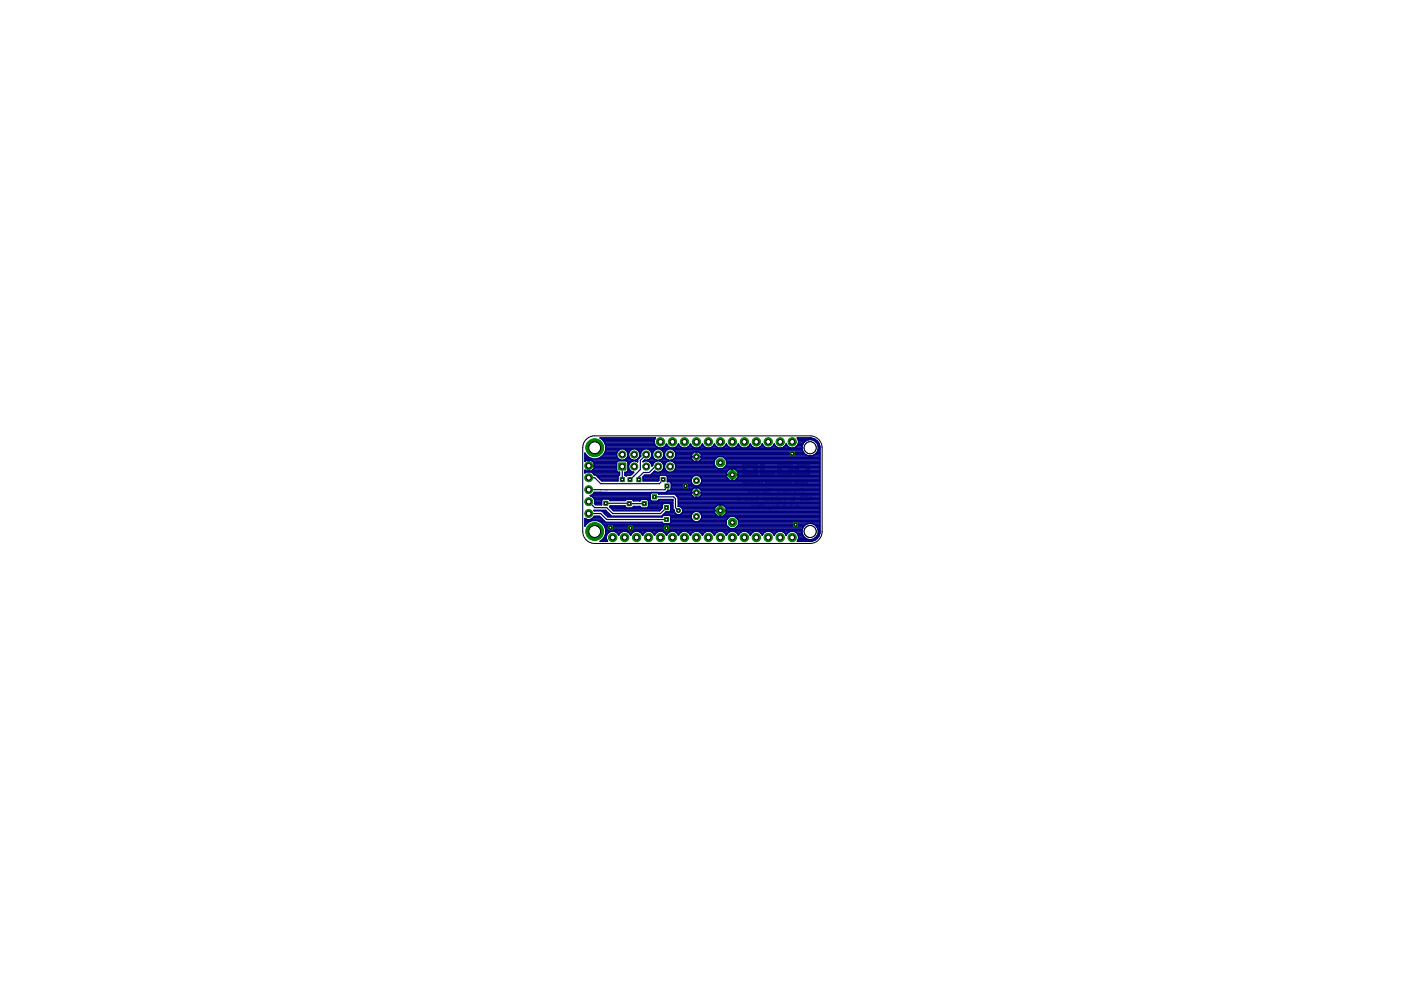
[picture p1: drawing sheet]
<svg xmlns="http://www.w3.org/2000/svg" width="297mm" height="210mm" viewBox="0 0 297 210" stroke-linecap="round" stroke-linejoin="round" font-family="sans-serif">
<g fill="none" stroke="#808080" stroke-width=".21">
<path d="M157.6 99.9h.6M157.6 99.8h.6M157.6 99.7h.6M157.6 99.6h.6M157.6 99.5h.6M157.6 99.4h.6M157.6 99.3h.6M157.6 99.2h.6M157.6 99.1h.6M157.6 99h.6M157.6 98.9h.6M157.6 98.8h.6"/>
<path d="M157.6 98.8h.7M157.6 98.6h2.9M157.6 98.5h2.9M157.6 98.4h2.9M157.6 98.3h2.9M157.6 98.2h2.9M157.7 98.1h2.7M157.8 98.1h2.5M158.3 98.7l-.7 .1M159.8 98.7h.7M159.9 98.8h.6M159.9 99.9h.6"/>
<path d="M159.9 99.8h.6M159.9 99.7h.6M159.9 99.6h.6M159.9 99.5h.6M159.9 99.4h.6M159.9 99.3h.6M159.9 99.2h.6M159.9 99.1h.6M159.9 99h.6M159.9 98.9h.6M160.5 98.7h-2.9M161.3 99.9h.6"/>
<path d="M161.3 99.8h.6M161.3 99.7h.6M161.3 99.6h.6M161.3 99.5h.6M161.3 99.4h.6M161.3 99.3h.6M161.3 99.2h.6M161.3 99.1h.6M161.3 99h.6M161.3 98.9h.6M161.3 98.8h.6M161.3 98.7h.6"/>
<path d="M161.3 98.6h.6M161.3 98.5h.6M161.3 98.4h.6M161.3 98.3h.6M161.3 98.2h.6M161.3 98.1h.6M161.3 98h.6M163.5 99.9h.7M163.5 99.8h.7M163.5 99.8h.1M163.6 99.8h.1M163.7 99.8h.1"/>
<path d="M163.8 99.8h.1M163.9 99.8h.1M164 99.8h.1M164.1 99.8h.1M164.9 99.9h.7M164.9 99.8h.7M164.9 99.7h.7M164.9 99.6h.7M164.9 99.5h.7M164.9 99.4h.7M164.9 99.3h.7M164.9 99.2h.7"/>
<path d="M164.9 99.1h.7M164.9 99h.7M164.9 98.9h.7M164.9 98.8h.7M164.9 98.6h3M164.9 98.5h3M164.9 98.4h3M164.9 98.3h3M164.9 98.2h2.9M165 98.1l2.8 .1M165 98.1h2.7M165.1 98.1h2.6"/>
<path d="M165.2 98v.1M165.6 98.8h-.7M165.6 98.7l-.7 .1M167.2 98.7h.7M167.2 99.9h.7M167.2 99.8h.7M167.2 99.7h.7M167.2 99.6h.7M167.2 99.5h.7M167.2 99.4h.7M167.2 99.3h.7M167.2 99.2h.7"/>
<path d="M167.2 99.1h.7M167.2 99h.7M167.2 98.9h.7M167.2 98.8h.7M167.6 98v.1M167.9 98.7h-3M168.6 99.9h.6M168.6 99.8h.6M168.6 99.7h.6M168.6 99.6h.6M168.6 99.5h.6M168.6 99.3h.7"/>
<path d="M168.6 99.1h.9M169 98.7h2.6M169.1 98.6h2.5M169.2 98.5h2.4M169.2 98.4h2.4M169.3 99.4h-.7M169.3 98.4h2.3M169.3 98.3h2.3M169.3 99.3l-.7 .1M169.4 98.3h2.1M169.4 99.2h-.8M169.4 98.2h2.1"/>
<path d="M169.5 99.1h-.9M169.5 98.1h2M169.5 98.1h1.9M169.6 99h-1M169.6 98.1h1.8M169.7 99h-1M169.7 98v.1M169.7 98.9h-1M169.8 98.8l-1 .1M169.8 98.8h-1M169.9 98.7l-1 .1M170.9 98.7h.7"/>
<path d="M170.9 98.8h.7M170.9 99.9h.7M170.9 99.8h.7M170.9 99.7h.7M170.9 99.6h.7M170.9 99.5h.7M170.9 99.4h.7M170.9 99.3h.7M170.9 99.2h.7M170.9 99.1h.7M170.9 99h.7M170.9 98.9h.7"/>
<path d="M171.3 98v.1M171.6 98.7h-2.7M156.4 105.2v1h.5l.1-.5-.1-.2h-.5M157.4 105.5l.4 .3M157.6 102.7h.8M157.6 102.6h.9M157.6 102.5h.9M157.6 102.4h.2M157.6 102.3h.2M157.6 102.2h.2M157.6 102.1h.2M157.6 102h.9"/>
<path d="M157.6 101.9h.8M157.6 100.7h2.9M157.6 100.6h2.9M157.6 100.5h2.9M157.6 100.4h2.9M157.6 100.3l.7 .1M157.6 100.3h.7M157.6 100.2h.6M157.6 100.1h.6M157.6 100h.6M157.6 100.8h2.9M157.6 100.9h2.9"/>
<path d="M157.7 100.9h2.8M157.7 101h2.7M157.8 102.5v.1M157.8 102l-.2 .1M157.8 105.5v.7M157.8 102v.1M157.8 101h2.5M157.9 101h.1M157.9 102v.1M157.9 102.5v.1M158 102v.1M158 102.5v.1"/>
<path d="M158.1 102v.1M158.1 102.5v.1M158.2 102v.1M158.2 102.5v.1M158.2 102l.3 .1M158.2 102.4h.3M158.2 102.3h.3M158.2 102.2h.3M158.2 102.1h.3M158.3 104l.4 .3M158.5 102h-.9M158.6 105.5l-.5 .2v.5h.5l.1-.2-.1-.2h-.5"/>
<path d="M158.6 102.6h.9M158.6 102.5h.9M158.6 102.4h.2M158.6 102.3h.2M158.6 102.2h.2M158.6 102.1h.2M158.6 102h.2M158.6 101.9h.2M158.7 102.7h.8M158.7 102.7h.7M158.7 104v.6M158.9 102.5v.1"/>
<path d="M159 102.5v.1M159.1 104.1l.4-.1 .2 .1v.4l-.5 .1zM159.1 105.7l.4-.2 .2 .2v.3l-.5 .2zM159.1 102.5v.1M159.2 102.5v.1M159.3 102.5v.1M159.3 102.4h.2zM159.3 102.4h.2M159.3 102.4h.1M159.3 107.6l.6-.2-.2 .4h-.2zM159.3 107.1l.6 .3M159.4 102.4h.1"/>
<path d="M159.7 102.6h.9M159.7 102.5h.9M159.7 102.4h.2M159.7 102.3h.2M159.7 102.2h.2M159.7 102.1h.2M159.7 102h.9M159.7 101.9h.9M159.7 102.7h.8M159.7 101.9h.8M159.8 100.4h.7M159.9 100.3h.6"/>
<path d="M159.9 100.2h.6M159.9 100.1h.6M159.9 100h.6M159.9 102l-.2 .1M159.9 102.5v.1M160 102v.1M160 102.5v.1M160 104l.6 .1-.6 .4 .2 .1h.4M160.1 102v.1M160.1 102.5v.1M160.1 107.8h.5M160.2 102v.1"/>
<path d="M160.2 102.5v.1M160.3 101h.1M160.3 102v.1M160.3 102.5v.1M160.3 102l.3 .1M160.4 102.4h.2M160.4 102.3h.2M160.4 102.2h.2M160.4 102.1h.2M160.5 100.8h-2.9M160.6 102h-.9M160.6 107.3l-.3-.2v.7"/>
<path d="M160.6 105.2v1h-.4l-.2-.5 .6-.2M160.8 102.7h.8M160.8 102.6h.8M160.8 102.5h.8M160.8 102.4h.2M160.8 102.3h.2M160.8 102.2h.2M160.8 107.2l.2-.1 .3 .1v.5M160.8 107.2v.5l.2 .1 .3-.1M160.8 107.2l.5 .5M160.9 104.6v-.5l.2-.1h.5v.6M160.9 102h.7"/>
<path d="M161 102.5v.1M161 101.9h.6M161 102.2h-.2M161.1 102.5v.1M161.1 102.1l-.3 .1M161.2 102.5v.1M161.2 102l-.4 .1M161.2 102v.1M161.2 101.9h.1M161.3 101.9h.1M161.3 102v.1M161.3 102.5v.1"/>
<path d="M161.3 100.7h2.9M161.3 100.6h2.9M161.3 100.5h2.9M161.3 100.4h2.9M161.3 100.3l.7 .1M161.3 100.3h.7M161.3 100.2h.6M161.3 100.1h.6M161.3 100h.6M161.3 100.8h2.8M161.3 100.9h2.8M161.4 101.9h.1"/>
<path d="M161.4 102v.1M161.4 100.9h2.7M161.4 102.1h.2M161.5 102.4h.1M161.5 102.3h.1M161.5 102.2h.1M161.5 102.1h.1M161.5 101h2.5M161.5 101.9h.1M161.6 101h2.3M161.6 102.6h-.8M161.6 102h-.7"/>
<path d="M161.9 105.5h.3M162 105.4v.6l-.1 .2M162.1 107.2l-.1-.1-.4 .1 .5 .6h-.5M162.2 102.7h.3M162.3 102.3h.9M162.3 102.2h.9M162.3 102.2h.6M162.3 102.1h.2M162.3 102h.9M162.3 101.9h.9M162.3 102.3h.6M162.3 107.4h.5"/>
<path d="M162.4 102.4h.1M162.5 104.3h-.6l.1-.3 .5 .1-.2 .5h-.3M162.5 105.5v.7h.5l.1-.2v-.5M162.6 102.7h-.3M162.7 102.6h-.4M162.7 102.6h-.3M162.8 102.5h-.4M162.8 102.4l-.3 .1M162.8 103.8l.2-.1h.3l.1 .3-.4 .1-.2 .4 .2 .1h.3l.1-.1M162.9 102.4h-.4M163 102.7h.2M163 102.6h.2"/>
<path d="M163 102.5h.2M163 102.4h.2M163 102.3h.2M163 102.2h.2M163 102.1h.2M163.1 107.3v.6l.2 .2M163.2 102h-.9M163.4 102.3h.8M163.4 102.2h.8M163.4 102.1h.2M163.4 102h.8M163.4 101.9h.8"/>
<path d="M163.4 102.7h.8M163.4 102.6h.8M163.4 100.4h.8M163.4 102.4h.1M163.4 102.5v.1M163.4 100.3h.8M163.5 100.2h.7M163.5 100.1h.7M163.5 100h.7M163.5 102.4h.1M163.5 102.5v.1M163.6 102.4h.1"/>
<path d="M163.6 102.5v.1M163.6 105.5l.5 .2-.2 .5h-.3l-.2-.2zM163.6 107.3v.4l-.5 .1M163.6 102v.1M163.7 102v.1M163.7 102.4h.1M163.7 102.5v.1M163.8 102v.1M163.8 102.4h.1M163.8 102.5v.1M163.9 102v.1M163.9 102.4h.1"/>
<path d="M163.9 102.5v.1M164 102v.1M164 102.5v.1M164 102.4h.2M164 102.1h.2M164.2 107.3l-.4 .1v.4h.4l.1-.1-.1-.1h-.4M164.2 102.5h-.8l.8 .1M164.2 102.7h-.8M164.2 102h-.8M164.4 105.5l.4 .3-.4 .4M164.4 102.7h.2M164.4 101.9h.2"/>
<path d="M164.4 102h.3M164.4 101.9h.3M164.5 102h.2M164.5 102.6h.2M164.5 102.1h.2M164.5 102.2h.8M164.5 102.1l.2 .1M164.6 102.3h.7M164.6 107.8v-.7l.2 .2 .3-.2v.7M164.7 104h.3M164.7 102.7h-.3M164.7 102.6h-.2"/>
<path d="M164.8 102.5h-.3M164.8 103.8v.7l-.1 .1M164.8 105.2v1M164.8 102.4l-.2 .1M164.8 102.4h-.2M164.9 100.7h3M164.9 100.6h3M164.9 100.5h3M164.9 100.4h3M164.9 100.3h.7M164.9 100.2h.7M164.9 100.1h.7"/>
<path d="M164.9 100h.7M164.9 100.8h2.9M165 100.9h2.8M165.1 102.4h.2M165.1 101h2.6M165.1 102.7h.2M165.1 102.6h.2M165.1 102.5h.2M165.1 102.1h.2M165.1 102h.2M165.1 101.9h.2M165.2 101h2.4"/>
<path d="M165.3 104.6v-.5l.2-.1h.4v.6M165.3 107.4h.5M165.5 102.6h.8M165.5 102.5h.8M165.5 102.4h.2M165.5 102.3h.8M165.5 102.2h.8M165.5 102.1l.2 .1M165.5 102l.8 .1M165.5 102h.8M165.5 101.9h.8M165.5 102.7h.8"/>
<path d="M165.6 105.5l-.5 .2v.5h.5l.2-.2-.2-.2h-.5M165.7 102.4h-.2M165.7 102l-.2 .1M165.7 102.5v.1M165.7 102v.1M165.7 102.4h.1M165.8 102v.1M165.8 102.4h.1M165.8 102.5v.1M165.9 102v.1M165.9 102.4h.1M165.9 102.5v.1"/>
<path d="M166 102v.1M166 102.4h.1M166 102.5v.1M166.1 102v.1M166.1 102.4h.1M166.1 102.5v.1M166.1 107.1h.5v.3l-.3-.1-.2 .1 .1 .4 .4-.1M166.1 102.4h.2M166.2 102.4h.1M166.2 102v.1M166.3 102v.1M166.3 102.3l-.8 .1"/>
<path d="M166.6 102.7h.1M166.6 102.7h.2M166.6 102.6h.2M166.6 102.5h.2M166.6 102.4h.2M166.6 102.3h.2M166.6 102.2h.2M166.6 102.2h.4M166.6 102.1h.4M166.6 102h.3M166.6 101.9h.3M166.7 102.7h.1"/>
<path d="M166.7 105.8h-.6l.1-.3 .5 .2v.3l-.5 .2M166.8 102.2l.2 .1M166.9 104.3h-.7l.2-.3 .5 .1-.2 .5h-.3M166.9 102.3h.2M166.9 102.4h.2M166.9 102.4h.3M167 102.5h.4M167 102.6h.4M167 102.1l-.4 .1M167 105.5l.5 .3M167 102.7h.3M167.1 102.7h.2"/>
<path d="M167.1 100.4h.8M167.2 100.3h.7M167.2 104l.4 .3M167.2 100.2h.7M167.2 100.1h.7M167.2 100h.7M167.3 102.3h.2M167.4 102.1h.4M167.4 102.4l-.2 .1M167.4 102h.4M167.5 102.4h-.3M167.5 102h.3"/>
<path d="M167.5 105.5v.7M167.5 102.3l-.2 .1M167.5 101.9h.3M167.5 102.3h-.2M167.6 102.7h.2M167.6 102.6h.2M167.6 102.5h.2M167.6 102.4h.2M167.6 102.3h.2M167.6 102.2h.2M167.6 102.7h.1M167.6 104v.6"/>
<path d="M167.7 102.7h.1M167.8 102.7h.1M167.8 102.2h-.5M167.8 102.1l-.4 .1M167.9 100.8h-3M168 104l.4 .3M168.1 107.2l-.2-.1-.3 .1 .5 .6h-.5M168.3 107.7l.1 .1zM168.4 104v.6M168.4 105.2v1h-.4l-.2-.5 .6-.2M168.5 102.7h.2M168.5 101.9h.2"/>
<path d="M168.5 102h.2M168.5 102h.3M168.6 102.1h.2M168.6 102.2h.7M168.6 100.8h2.9M168.6 100.6h3M168.6 100.5h3M168.6 100.4h3M168.6 100.3l.7 .1M168.6 100.3h.7M168.6 100.2h.6M168.6 100.1h.6"/>
<path d="M168.6 100h.6M168.6 102.3h.7M168.7 102.3h.6M168.7 100.9h2.7M168.7 107.2v.5l.1 .1 .4-.1M168.7 107.2l.4-.1 .1 .6M168.7 107.2l.5 .5M168.7 104v.6h.5l.2-.6M168.7 102.7h-.2M168.8 101h2.6M168.8 102.6h-.3M168.8 102.6h-.2"/>
<path d="M168.8 102.5h-.2M168.9 102.4l-.3 .1M168.9 101h2.4M168.9 102.4h-.2M169.1 102.4h.2M169.1 102.7h.2M169.1 102.6h.2M169.1 102.5h.2M169.1 102.1h.2M169.1 102h.2M169.1 101.9h.2M169.4 107.3l.3 .5 .2-.5"/>
<path d="M169.5 102.6h.9M169.5 102.5h.9M169.5 102.4h.2M169.5 102.3h.2M169.5 102.2h.3M169.6 102.7h.8M169.7 103.8l.1-.1h.3l.2 .1v.7l-.2 .1-.4-.1M169.7 105.4l.1-.2h.3l.2 .2v.6l-.2 .2-.4-.2M169.7 102h.7M169.8 101.9h.6M169.8 102.5v.1M169.8 102.2h-.3"/>
<path d="M169.9 102.5v.1M169.9 102.1l-.3 .1M169.9 102.1h-.3M170 102v.1M170 102.5v.1M170 101.9h.1M170.1 101.9h.1M170.1 102v.1M170.1 102.5v.1M170.2 101.9h.1M170.2 102l.2 .1M170.2 102.5v.1"/>
<path d="M170.2 102.4h.2M170.2 102.3h.2M170.2 102.2h.2M170.2 102.1h.2M170.3 101.9h.1M170.4 102h-.7M170.6 102h1M170.6 101.9h1M170.8 105.2h.4v1h-.4l-.2-.2v-.6zM170.8 100.4h.8M170.9 100.3h.7M170.9 100.2h.7"/>
<path d="M170.9 100.1h.7M170.9 100h.7M171 102.1h.2M171 102.7h.2M171 102.6h.2M171 102.5h.2M171 102.4h.2M171 102.3h.2M171 102.2h.2M171.5 100.9h-2.8M171.5 106.2v-.7l.4-.3 .2 .3v.7M171.5 105.7h.6"/>
<path d="M171.6 100.7h-3"/>
</g>
<g fill="none" stroke="#000080" stroke-width=".32">
<path d="M124 100h6.8M124 99.7v.6l.6-.3M124 99.7h.1M124 97.8h.1M124 96.7h.5M124 97.5h7.5M124 97.2h1.5M124 97h.8M124 96.4h.2M124 96.1h.1M124.7 97.5v1.2h1.4M124.7 97.5h.1"/>
<path d="M124.7 97.5l-.7 .3M124.7 99.7h.2M124.7 99.4h.2M124.7 99.1h.2M124.7 98.6h.2M124.7 98.3h.2M124.7 98.1h.2M124.7 97.8h.2M124.9 97.5v2.5l.7-.3M124.9 97.5l.7 .3M124.9 97.5h.1M125.1 100l.5 .2 .4 .5h.3l1.3 1.3h3.4v-1"/>
<path d="M125.6 97.8h5.3M125.6 97.8l.5 .9M125.6 99.7h5.1M125.9 98.1h4.8M125.9 99.4h4.8M126 98.3h4.7M126 99.1h4.7M126 98.6h4.7M126.1 98.8l-.5 .9M126.1 98.7h.1M126.1 98.8v.1M126.7 97.2h4.4"/>
<path d="M127.4 97h3.5M127.6 93.2h11.2M127.7 96.7h3M127.9 93.4h10.8M128 96.4h2.7M128.1 93.7h10.6M128.1 96.1h2.6M128.2 95.9h2.6M128.2 94h10.5M128.4 94.2h10.4M128.4 95.6h2.6M128.4 95.1h41.7"/>
<path d="M128.4 95.3h2.9M128.4 94.8h10.9M128.4 94.5h10.6M130.7 96.1a1.23 1.23 0 0 1 1.2-1 1.23 1.23 0 0 1 1.2 1M130.7 96.1a1.23 1.23 0 0 0 1.2 1.5 1.23 1.23 0 0 0 1.2-1.5M130.7 98.9l-6-.1v1.2l-.7-.3M132.4 97.5h1.6M132.6 95.3h1.2M132.8 97.2h.8M132.9 95.6h.6M132.9 97.8h1.1M133 97h.4"/>
<path d="M133 100h.8M133 95.9h.4M133.1 96.7h.2M133.1 98.9h.2M133.1 99.7h.4M133.1 99.4h.3M133.1 99.1h.2M133.1 98.6h.2M133.1 98.3h.3M133.1 98.1h.5M133.1 96.4h.2M133.1 96.1h.2"/>
<path d="M133.3 96.1a1.23 1.23 0 0 1 1.2-1 1.23 1.23 0 0 1 1.2 1M133.3 96.1a1.23 1.23 0 0 0 1.2 1.5 1.23 1.23 0 0 0 1.2-1.5M134.9 97.8h.3M134.9 97.5h.3M135.1 95.3h1.3M135.1 97.9h.1M135.1 97.9a1.22 1.22 0 0 0-1.8 .6 1.22 1.22 0 0 0 1.1 1.6l-.7 .7h-1.2v-.7h.4l.2-.2v-1.9l-.2-.3h-1.9l-.3 .3v1.9l.3 .2h.3v.7h-4.9M135.3 97.2h.1M135.4 95.6h.7M135.5 97h.1M135.6 95.9h.3M135.7 96.7h.1"/>
<path d="M135.7 96.4h.1M135.7 96.1h.1M135.8 96.1a1.23 1.23 0 0 1 1.2-1 1.23 1.23 0 0 1 1.2 1M135.8 96.1v.6l-.6 .7v.5M136.3 97.9a1.23 1.23 0 0 1 1.9 .9l.1-.1M136.3 97.9h.1M136.4 97.8h.2M137.4 97.8h1.7M137.4 97.5h1.7M137.6 95.3h1.3M137.9 98.1h.8M137.9 97.2h.8"/>
<path d="M137.9 95.6h.7M138.1 98.3h.4M138.1 97h.4M138.1 95.9h.4M138.2 96.7h.2M138.2 98.6h.2M138.2 96.1a1.2 1.2 0 0 1-1.5 1.4l-.4 .4M138.2 96.4h.1M138.2 96.1h.1M138.3 98.7a1.23 1.23 0 0 1 1.7-.9 1.23 1.23 0 0 1 .6 1.7 1.23 1.23 0 0 1-1.8 .4l-.9 .9M138.3 96.1a1.23 1.23 0 0 1 1.3-1 1.23 1.23 0 0 1 1.2 1M138.3 96.1a1.23 1.23 0 0 0 1.3 1.5 1.23 1.23 0 0 0 1.2-1.5"/>
<path d="M138.3 98.7h.1M138.7 100h.2M139.8 95a1.36 1.36 0 0 1-.8-2.1h-11.8a2.38 2.38 0 0 1 .6 3.7 2.38 2.38 0 0 1-3.8-.5v1.7M140 97.8h1.7M140 97.5h1.6M140.2 95.3h1.3M140.2 100h1.3M140.3 95l.5-.2 .5-.7 .5 .7 .5 .2M140.4 98.1h.8M140.4 97.2h.8M140.5 99.7h.7M140.5 95.6h.7"/>
<path d="M140.6 98.3h.4M140.6 97h.4M140.7 99.4h.3M140.7 95.9h.3M140.7 96.7h.2M140.7 98.6h.2M140.8 98.9h.1M140.8 99.1h.1M140.8 96.4h.1M140.8 96.1h.1M140.8 94.8h1M140.9 96.1a1.23 1.23 0 0 1 1.2-1 1.23 1.23 0 0 1 1.2 1"/>
<path d="M140.9 96.1a1.23 1.23 0 0 0 1.2 1.5 1.23 1.23 0 0 0 1.2-1.5M141.1 94.5h.4M141.3 94.2h.1M142.5 97.8h4.6M142.5 97.5h4.3M142.7 100h11.5M142.7 95.3h27.4M142.9 95l.4-.2 .5-.7 .6 .7 .5 .2M142.9 98.1h8.5M142.9 97.2h3.7M143 99.7h11.5M143 95.6h27.2"/>
<path d="M143.2 98.3h8.2M143.2 97h3.4M143.2 99.4h11.5M143.2 95.9h3.9M143.3 96.7h3.3M143.3 98.6h8.1M143.3 98.9h8.4M143.3 99.1h8.6M143.3 96.4h3.3M143.3 96.1h3.6M143.4 94.8h.9M143.7 94.5h.4"/>
<path d="M143.8 94.2h.1M145.4 95l.5-.2 .5-.7 .5 .7 .5 .2M145.9 94.8h1M146.2 94.5h.4M146.3 94.2h.1M146.6 96.4l.6-.6h.4v2.1h-.4l-.6-.6M146.6 97.3v-.4h2.1v.4M146.6 96.4v.4h2.1v-.4M147.6 96.7h.1M147.6 97.8h.1M147.6 97.5h.1M147.6 97.2h.1"/>
<path d="M147.6 97h.1M147.6 96.4h.1M147.6 96.1h.1M147.6 95.9h.1M147.9 95l.5-.2 .5-.7 .5 .7 .5 .2M148.2 95.9h22.1M148.2 97.8h3.2M148.4 94.8h1M148.5 96.1h22M148.5 97.5h3M148.7 96.4l-.6-.6h-.4v2.1h.4l.6-.6M148.7 96.7h25.1"/>
<path d="M148.7 97.2h3.1M148.7 97h3.4M148.7 96.4h22.1M148.7 94.5h.4M148.9 94.2h.1M150.5 95l.5-.2 .5-.7 .5 .7 .5 .2M151 94.8h1M151.3 94.5h.4M151.4 94.2h.1M153 95l.5-.2 .5-.7 .5 .7 .5 .2M153.4 97h20.4M153.5 99.1h20.3"/>
<path d="M153.5 94.8h1M153.7 97.2h20.1M153.8 98.9h20M153.8 94.5h.4M154 97.5h19.8M154 94.2h.1M154 98.6h19.8M154 98.3h19.8M154 98.1h19.8M154 97.8h19.8M155.2 100h.1M155.2 99.7h.1"/>
<path d="M155.2 99.4h.1M155.5 95l.5-.2 .5-.7 .6 .7 .4 .2M155.8 99.4h18M156.1 94.8h.9M156.1 99.7h17.7M156.3 100h17.5M156.3 94.5h.4M156.5 94.2h.1M158.1 95l.5-.2 .5-.7 .5 .7 .5 .2M158.6 94.8h1M158.9 94.5h.4M159 94.2h.1"/>
<path d="M160.6 95l.5-.2 .5-.7 .5 .7 .5 .2M161.1 94.8h1M161.4 94.5h.4M161.6 94.2h.1M163.2 95l.4-.2 .5-.7 .6 .7 .5 .2M163.7 94.8h.9M164 94.5h.4M164.1 94.2h.1M165.7 95l.5-.2 .5-.7 .5 .7 .5 .2M166.2 94.8h1M166.5 94.5h.4M166.6 94.2h.2"/>
<path d="M168.8 94.8h1.3M169 94.5h1.1M169.2 94.2h1M169.2 93.2h3.6M169.3 94h1M169.3 93.7h1.3M169.3 93.4h1.6M170.3 94a1.77 1.77 0 0 1 2.9 0M170.3 94a1.77 1.77 0 0 0 1.1 2.7M171.8 92.9a2.06 2.06 0 0 1 2 2v17.8a2.03 2.03 0 0 1-2 2.1h-2.7a1.36 1.36 0 0 0-.5-2 1.36 1.36 0 0 0-1.9 .7 1.34 1.34 0 0 0-1.3-.9 1.34 1.34 0 0 0-1.3 .9 1.32 1.32 0 0 0-1.2-.9 1.32 1.32 0 0 0-1.3 .9 1.34 1.34 0 0 0-1.2-.9 1.34 1.34 0 0 0-1.3 .9 1.34 1.34 0 0 0-1.3-.9 1.34 1.34 0 0 0-1.3 .9 1.34 1.34 0 0 0-1.2-.9 1.34 1.34 0 0 0-1.3 .9 1.34 1.34 0 0 0-1.3-.9 1.34 1.34 0 0 0-1.2 .9 1.34 1.34 0 0 0-1.3-.9 1.34 1.34 0 0 0-1.3 .9 1.34 1.34 0 0 0-1.2-.9 1.34 1.34 0 0 0-1.3 .9 1.34 1.34 0 0 0-1.3-.9 1.34 1.34 0 0 0-1.3 .9 1.34 1.34 0 0 0-1.2-.9 1.34 1.34 0 0 0-1.3 .9 1.34 1.34 0 0 0-1.3-.9 1.34 1.34 0 0 0-1.2 .9 1.32 1.32 0 0 0-1.3-.9 1.32 1.32 0 0 0-1.3 .9 1.34 1.34 0 0 0-1.2-.9 1.34 1.34 0 0 0-1.3 .9 1.34 1.34 0 0 0-1.3-.9 1.34 1.34 0 0 0-1.2 .9 1.36 1.36 0 0 0-1.9-.8 1.36 1.36 0 0 0-.5 2M172 92.9h-2.9a1.36 1.36 0 0 1-.9 2.1M172.6 93.4h.6"/>
<path d="M172.7 96.4h1.1M173 93.7h.4M173 96.1h.8M173.2 94a1.75 1.75 0 0 1-1.1 2.7M173.2 94h.4M173.2 95.9h.6M173.4 95.6h.4M173.4 94.2h.3M173.5 94.5h.3M173.5 95.3h.3M173.5 95.1h.3M173.5 94.8h.3"/>
<path d="M124 110.6h1M124 111.4h.1M124 111.1h.3M124 110.9h.6M124 110.3h4M124 110h.2M124 100.2h.1M125.3 105.1h12.6M125.4 110h2.3M125.6 104.9h12.3M125.6 100.2h5.7M125.7 105.4h12.2"/>
<path d="M125.8 109.8h1.6M125.9 104.6h12.1M125.9 100.5h5.4M125.9 105.7h12M126 109.5h1.1M126.1 106.8h1.5M126.1 106h1.6M126.1 106.5h1.5M126.1 106.2h1.5M127 101.3h4M127.2 110.6h1M127.2 101.6h3.8"/>
<path d="M127.4 114.7l-.2 .1 1.6-.1M127.4 114.7h1.3M127.5 101.9h3.5M127.6 110.9h12.9M127.7 108.4h.9M127.7 114.4h.9M127.9 111.1h26.1M128 114.1h.5M128 108.7h.9M128.1 111.4h26M128.2 113.9h.3M128.2 111.7h26.1"/>
<path d="M128.2 109h.9M128.3 113.6h.3M128.3 112h26.3M128.4 104.4h-2.4l-.4 .5-.5 .2a1.25 1.25 0 0 1 .9 1.7l.3 .2h1.3v-.9l.2-.3h1.3l.2 .3h3.2l.3-.2h1.3l.2 .3M128.4 104.4h.1M128.4 113.3h.3M128.4 112.2v1l-.3 .8-.7 .7M128.4 113.1h.5M128.4 112.8h.8M128.4 112.5h41.7M128.4 112.2h41.7M128.5 109.2h.9"/>
<path d="M128.8 109.5h11.6M128.9 104.4v.1M129.2 106h3.5M129.3 107.4l.8 .9h9.7l.6-.6v-.7l.3-.3h1.3l.2 .3v1.3l-.2 .2h-.8l-.9 1h-10.7l-1.2-1.3h-2.5l1.7 .1 1.3 1.3 11.5-.1M129.3 107.3h3.2M129.4 107.6h3.3M129.7 107.9h10.6M130 108.1h10M130.6 112.8h1.2M130.9 113.1h.5M131 101l-4.3 .1M131.1 113.3h.1"/>
<path d="M131.3 100.8l-.3 .2M132.5 100.5h1.5M132.5 100.2h1.8M132.6 100.8l.2 .1 .1-.1M133.1 112.8h1.2M133.4 113.1h.6M133.6 113.3h.2M134.2 107.6h1.6M134.2 106h1.7M134.3 106.2h.1M134.3 106.2h1.4M135.6 112.8h1.3"/>
<path d="M135.7 106.2l.3-.3h1.2l.3 .3v1.2l-.3 .3h-1.2l-.3-.3h-1.4l-.2 .3h-1.3l-.3-.4-3.2 .1M135.7 106.2h.1M136 113.1h.5M136.2 113.3h.1M136.4 101.1h.1M136.4 101.9h3.2M136.4 101.6h3.3M136.4 101.3h3.3M136.4 101h3.3M137.3 107.6h3.1M137.3 106h.6M137.5 107.3h2.9"/>
<path d="M137.5 107.1h2.9M137.5 106.8h3.1M137.5 106.5h5.1M137.5 106.2h.6M137.9 106l.2 .3h1.3l.3-.3M138.1 104.4l-.2 .3v1.3M138.2 112.8h1.2M138.2 100.5h15.8M138.5 100.2h15.5M138.5 113.1h.6M138.7 113.3h.2M139.4 104.4l.3 .4h3.4l.7 .7v1.9l8.1-.1"/>
<path d="M139.4 106.2h3.2M139.6 104.6h7M139.7 101v.8l-.1 .2h-3.2v-.9M139.7 106h2.9M139.9 100.8l-.2 .2M140.5 109.2h6.1M140.7 109.2l-.3 .3M140.7 112.8h1.2M140.8 109h2.5M141 113.1h.6M141.1 108.7h1.9M141.2 100.8l.3 .2"/>
<path d="M141.2 113.3h.2M141.4 104.3l-.5 .2-12.5-.1M141.4 104.3h5.2M141.5 101v1.1l5 .1M141.5 101.9h5M141.5 101.6h5.1M141.5 101.3h5.2M141.5 101h5.4M141.5 104.1h5.1M142 109.2l.2 .3M142 106.8h.6M142 102.1l.3 .3"/>
<path d="M142.1 108.4h.8M142.2 110.9h11.8M142.2 109.5v1.3l-.2 .3h-1.3l-.3-.4h-12l-1.3-1.2h-1.1a1.26 1.26 0 0 1-2 .4v1.6a2.37 2.37 0 0 1 2.5-1.2 2.37 2.37 0 0 1 1.9 1.9M142.2 107.3h.4M142.2 109.5h4.3M142.2 110.6h5.1M142.2 110.3h4.7M142.2 110h4.5M142.2 109.8h4.4M142.2 108.1h.7M142.2 107.9h.4M142.2 107.6h.4"/>
<path d="M142.2 107.1h.4M142.2 103.8h4.6M142.3 102.4v1.3l-.3 .2h-.4l-.2 .4M142.3 103.5h4.8M142.3 103.2h31.5M142.3 103h5M142.3 102.7h4.6M142.3 102.4h4.4M142.6 106h-2.9M142.6 106v1.9M143.2 104.9h3.4M143.2 112.8h1.3"/>
<path d="M143.5 105.1h3.4M143.6 113.1h.5M143.7 105.4h3.4M143.8 113.3h.1M143.8 107.1h8.4M143.8 106.8h30M143.8 106.5h30M143.8 106.2h30M143.8 106h30M143.8 105.7h30M144 107.4a.92 .92 0 0 1 .8 1 .92 .92 0 0 1-1.1 .8 .92 .92 0 0 1-.8-1l-.3-.3M144.4 109h2.3"/>
<path d="M144.5 107.6h7.1M144.7 108.7h2.2M144.7 107.9h6.8M144.8 108.4h6.7M144.8 108.1h6.7M145.8 112.8h1.2M146.1 113.1h.6M146.3 113.3h.2M146.5 102.1a1.14 1.14 0 0 1 1.2-1.3 1.14 1.14 0 0 1 1.1 1.3M146.5 109.7a1.15 1.15 0 0 0 1.2 1 1.15 1.15 0 0 0 1.1-1M146.5 102.1a1.14 1.14 0 0 0 1.2 1 1.14 1.14 0 0 0 1.1-1M146.6 104.9l.6 .6h.4v-2.1h-.4l-.6 .6v.4h2.1v-.4l-.6-.6h-.4v2.1h.4l.6-.6"/>
<path d="M146.6 104.9v-.4h2.1v.4M147.4 108.4a1.13 1.13 0 0 0-.9 1.3M147.6 105.4h.1M147.6 105.1h.1M147.6 104.9h.1M147.6 104.6h.1M147.6 104.3h.1M147.6 104.1h.1M147.6 103.8h.1M147.6 103.5h.1M147.9 108.4a1.14 1.14 0 0 1 .9 1.3M148 110.6h6"/>
<path d="M148 103h25.8M148.2 105.4h25.6M148.2 103.5h25.6M148.3 112.8h1.2M148.4 101h5.6M148.4 108.7h3.1M148.4 110.3h5.6M148.5 102.7h25.3M148.5 105.1h25.3M148.5 103.8h25.3M148.6 109h3.1M148.6 101.3h5.6"/>
<path d="M148.7 113.1h.5M148.7 110h5.5M148.7 102.4h25.1M148.7 104.9h25.1M148.7 104.6h25.1M148.7 104.3h25.1M148.7 104.1h25.1M148.7 109.2h3.3M148.7 101.6h5.8M148.8 109.8h5.7M148.8 102.2h25M148.8 109.5h25"/>
<path d="M148.8 101.9h25M148.8 113.3h.2M150.9 112.8h1.2M151.2 113.1h.5M151.4 113.3h.2M152.2 109.5l-.7-.7v-.5h2.5v.5l-.8 .7M152.7 109.2h.1M152.7 109.5v-2.5h-.5l-.7 .7v.5h2.5v-.5l-.8-.7h-.4v2.5M152.7 107.3h.1M152.7 108.4h.1M152.7 109h.1M152.7 108.7h.1"/>
<path d="M152.7 108.1h.1M152.7 107.9h.1M152.7 107.6h.1M152.7 107.1h.1M153.3 107.1h20.5M153.4 112.8h1.2M153.5 109.2h20.3M153.6 107.3h20.2M153.7 113.1h.6M153.8 109h20M153.8 107.6h20M153.9 113.3h.2"/>
<path d="M154 108.4h19.8M154 108.7h19.8M154 108.1h19.8M154 107.9h19.8M154 100.8h-17.3l-.3 .3M154.7 109.5l-.7 .8v1l.7 .8h1.1l.8-.8v-1l-.8-.8M154.7 101.9l-.7-.7v-.5h2.5v.5l-.7 .7M155.2 100.8h.1M155.2 101.9v-2.5h-.5l-.7 .7v.5h2.5v-.5l-.7-.7h-.5v2.5M155.2 101.6h.1M155.2 101.3h.1M155.2 101h.1"/>
<path d="M155.2 100.5h.1M155.2 100.2h.1M155.9 112.8h1.3M155.9 112h14.3M156.1 109.8h17.7M156.1 101.6h17.7M156.2 111.7h14.1M156.3 113.1h.5M156.4 110h17.4M156.4 101.3h17.4M156.5 113.3h.1M156.5 111.4h14.1"/>
<path d="M156.5 100.8h17.3M156.5 101h17.3M156.5 100.5h17.3M156.5 100.2h17.3M156.6 110.6h17.2M156.6 111.1h14.4M156.6 110.9h17.2M156.6 110.3h17.2M158.5 112.8h1.2M158.8 113.1h.6M159 113.3h.2M161 112.8h1.2"/>
<path d="M161.3 113.1h.6M161.5 113.3h.2M163.5 112.8h1.3M163.9 113.1h.5M164.1 113.3h.1M166.1 112.8h1.2M166.4 113.1h.6M166.6 113.3h.2M168.6 112.8h1.5M169 113.1h1.1M169.1 114.7h3.2M169.1 113.3h1.1"/>
<path d="M169.2 114.4h2.2M169.3 113.6h1M169.3 114.1h1.5M169.3 113.9h1.2M172.1 114.4h.8M172.5 111.1h1.3M172.8 114.1h.4M172.9 111.4h.9M173 113.9h.5M173.2 111.7h.6M173.3 113.6h.3M173.3 112h.5"/>
<path d="M173.4 113.3h.3M173.4 112.2h.4M173.5 113.1h.3M173.5 112.8h.3M173.5 112.5h.3"/>
<circle cx="142.1" cy="98.9" r="1.24"/>
<circle cx="152.7" cy="98.1" r="1.4"/>
<circle cx="171.8" cy="112.7" r="1.76"/>
</g>
<path d="M131.9 98.9v2.8M137 96.4l-1.2 1.2v1.9l-2.2 2.2M139.6 98.9h-.7l-1.2 1.3h-1.3l-1 1v.5M124.8 108.9h2.6l1.2 1.3h12.7M124.8 106.4l1.3 1.2h2.5l1.3 1.3h10.1l1.3-1.3M124.8 101.3h1.3l1.3 1.3h12.4l.8-.9M128.4 106.7l8.2 .1M138.8 105.3h4l.4 .4v1.9l.6 .6M141.4 103l-.4 .8h-16.2" fill="none" stroke="#000080" stroke-width=".25"/>
<circle cx="126.1" cy="94.9" r="1.91" fill="#008000" stroke="#008000" stroke-width=".21"/>
<circle cx="126.1" cy="94.9" r="1.25" fill="#fff" stroke="#000" stroke-width=".21"/>
<circle cx="126.1" cy="112.7" r="1.91" fill="#008000" stroke="#008000" stroke-width=".21"/>
<circle cx="126.1" cy="112.7" r="1.25" fill="#fff" stroke="#000" stroke-width=".21"/>
<circle cx="140" cy="93.7" r=".89" fill="#008000" stroke="#008000" stroke-width=".21"/>
<circle cx="140" cy="93.7" r=".51" fill="#fff" stroke="#000" stroke-width=".21"/>
<circle cx="142.6" cy="93.7" r=".89" fill="#008000" stroke="#008000" stroke-width=".21"/>
<circle cx="142.6" cy="93.7" r=".51" fill="#fff" stroke="#000" stroke-width=".21"/>
<circle cx="145.1" cy="93.7" r=".89" fill="#008000" stroke="#008000" stroke-width=".21"/>
<circle cx="145.1" cy="93.7" r=".51" fill="#fff" stroke="#000" stroke-width=".21"/>
<circle cx="147.7" cy="93.7" r=".89" fill="#008000" stroke="#008000" stroke-width=".21"/>
<circle cx="147.7" cy="93.7" r=".51" fill="#fff" stroke="#000" stroke-width=".21"/>
<circle cx="150.2" cy="93.7" r=".89" fill="#008000" stroke="#008000" stroke-width=".21"/>
<circle cx="150.2" cy="93.7" r=".51" fill="#fff" stroke="#000" stroke-width=".21"/>
<circle cx="152.7" cy="93.7" r=".89" fill="#008000" stroke="#008000" stroke-width=".21"/>
<circle cx="152.7" cy="93.7" r=".51" fill="#fff" stroke="#000" stroke-width=".21"/>
<circle cx="155.3" cy="93.7" r=".89" fill="#008000" stroke="#008000" stroke-width=".21"/>
<circle cx="155.3" cy="93.7" r=".51" fill="#fff" stroke="#000" stroke-width=".21"/>
<circle cx="157.8" cy="93.7" r=".89" fill="#008000" stroke="#008000" stroke-width=".21"/>
<circle cx="157.8" cy="93.7" r=".51" fill="#fff" stroke="#000" stroke-width=".21"/>
<circle cx="160.4" cy="93.7" r=".89" fill="#008000" stroke="#008000" stroke-width=".21"/>
<circle cx="160.4" cy="93.7" r=".51" fill="#fff" stroke="#000" stroke-width=".21"/>
<circle cx="162.9" cy="93.7" r=".89" fill="#008000" stroke="#008000" stroke-width=".21"/>
<circle cx="162.9" cy="93.7" r=".51" fill="#fff" stroke="#000" stroke-width=".21"/>
<circle cx="165.4" cy="93.7" r=".89" fill="#008000" stroke="#008000" stroke-width=".21"/>
<circle cx="165.4" cy="93.7" r=".51" fill="#fff" stroke="#000" stroke-width=".21"/>
<circle cx="168" cy="93.7" r=".89" fill="#008000" stroke="#008000" stroke-width=".21"/>
<circle cx="168" cy="93.7" r=".51" fill="#fff" stroke="#000" stroke-width=".21"/>
<circle cx="140" cy="114" r=".89" fill="#008000" stroke="#008000" stroke-width=".21"/>
<circle cx="140" cy="114" r=".51" fill="#fff" stroke="#000" stroke-width=".21"/>
<circle cx="142.6" cy="114" r=".89" fill="#008000" stroke="#008000" stroke-width=".21"/>
<circle cx="142.6" cy="114" r=".51" fill="#fff" stroke="#000" stroke-width=".21"/>
<circle cx="145.1" cy="114" r=".89" fill="#008000" stroke="#008000" stroke-width=".21"/>
<circle cx="145.1" cy="114" r=".51" fill="#fff" stroke="#000" stroke-width=".21"/>
<circle cx="147.7" cy="114" r=".89" fill="#008000" stroke="#008000" stroke-width=".21"/>
<circle cx="147.7" cy="114" r=".51" fill="#fff" stroke="#000" stroke-width=".21"/>
<circle cx="150.2" cy="114" r=".89" fill="#008000" stroke="#008000" stroke-width=".21"/>
<circle cx="150.2" cy="114" r=".51" fill="#fff" stroke="#000" stroke-width=".21"/>
<circle cx="152.7" cy="114" r=".89" fill="#008000" stroke="#008000" stroke-width=".21"/>
<circle cx="152.7" cy="114" r=".51" fill="#fff" stroke="#000" stroke-width=".21"/>
<circle cx="155.3" cy="114" r=".89" fill="#008000" stroke="#008000" stroke-width=".21"/>
<circle cx="155.3" cy="114" r=".51" fill="#fff" stroke="#000" stroke-width=".21"/>
<circle cx="157.8" cy="114" r=".89" fill="#008000" stroke="#008000" stroke-width=".21"/>
<circle cx="157.8" cy="114" r=".51" fill="#fff" stroke="#000" stroke-width=".21"/>
<circle cx="160.4" cy="114" r=".89" fill="#008000" stroke="#008000" stroke-width=".21"/>
<circle cx="160.4" cy="114" r=".51" fill="#fff" stroke="#000" stroke-width=".21"/>
<circle cx="162.9" cy="114" r=".89" fill="#008000" stroke="#008000" stroke-width=".21"/>
<circle cx="162.9" cy="114" r=".51" fill="#fff" stroke="#000" stroke-width=".21"/>
<circle cx="165.4" cy="114" r=".89" fill="#008000" stroke="#008000" stroke-width=".21"/>
<circle cx="165.4" cy="114" r=".51" fill="#fff" stroke="#000" stroke-width=".21"/>
<circle cx="168" cy="114" r=".89" fill="#008000" stroke="#008000" stroke-width=".21"/>
<circle cx="168" cy="114" r=".51" fill="#fff" stroke="#000" stroke-width=".21"/>
<circle cx="137.5" cy="114" r=".89" fill="#008000" stroke="#008000" stroke-width=".21"/>
<circle cx="137.5" cy="114" r=".51" fill="#fff" stroke="#000" stroke-width=".21"/>
<circle cx="135" cy="114" r=".89" fill="#008000" stroke="#008000" stroke-width=".21"/>
<circle cx="135" cy="114" r=".51" fill="#fff" stroke="#000" stroke-width=".21"/>
<circle cx="132.4" cy="114" r=".89" fill="#008000" stroke="#008000" stroke-width=".21"/>
<circle cx="132.4" cy="114" r=".51" fill="#fff" stroke="#000" stroke-width=".21"/>
<circle cx="129.9" cy="114" r=".89" fill="#008000" stroke="#008000" stroke-width=".21"/>
<circle cx="129.9" cy="114" r=".51" fill="#fff" stroke="#000" stroke-width=".21"/>
<circle cx="147.7" cy="104.5" r=".71" fill="#008000" stroke="#008000" stroke-width=".21"/>
<circle cx="147.7" cy="104.5" r=".4" fill="#fff" stroke="#000" stroke-width=".21"/>
<circle cx="147.7" cy="109.5" r=".66" fill="#008000" stroke="#008000" stroke-width=".21"/>
<circle cx="147.7" cy="109.5" r=".4" fill="#fff" stroke="#000" stroke-width=".21"/>
<circle cx="147.7" cy="96.8" r=".71" fill="#008000" stroke="#008000" stroke-width=".21"/>
<circle cx="147.7" cy="96.8" r=".4" fill="#fff" stroke="#000" stroke-width=".21"/>
<circle cx="147.7" cy="101.9" r=".66" fill="#008000" stroke="#008000" stroke-width=".21"/>
<circle cx="147.7" cy="101.9" r=".4" fill="#fff" stroke="#000" stroke-width=".21"/>
<circle cx="155.3" cy="100.6" r=".92" fill="#008000" stroke="#008000" stroke-width=".21"/>
<circle cx="155.3" cy="100.6" r=".4" fill="#fff" stroke="#000" stroke-width=".21"/>
<circle cx="155.3" cy="110.8" r=".92" fill="#008000" stroke="#008000" stroke-width=".21"/>
<circle cx="155.3" cy="110.8" r=".4" fill="#fff" stroke="#000" stroke-width=".21"/>
<circle cx="152.7" cy="108.3" r=".92" fill="#008000" stroke="#008000" stroke-width=".21"/>
<circle cx="152.7" cy="108.3" r=".4" fill="#fff" stroke="#000" stroke-width=".21"/>
<circle cx="152.7" cy="98.1" r=".92" fill="#008000" stroke="#008000" stroke-width=".21"/>
<circle cx="152.7" cy="98.1" r=".4" fill="#fff" stroke="#000" stroke-width=".21"/>
<path d="M131.2 98.1h1.5v1.6h-1.5z" fill="#008000" stroke="#008000" stroke-width=".21"/>
<circle cx="131.9" cy="98.9" r=".51" fill="#fff" stroke="#000" stroke-width=".21"/>
<circle cx="131.9" cy="96.4" r=".76" fill="#008000" stroke="#008000" stroke-width=".21"/>
<circle cx="131.9" cy="96.4" r=".51" fill="#fff" stroke="#000" stroke-width=".21"/>
<circle cx="134.5" cy="98.9" r=".76" fill="#008000" stroke="#008000" stroke-width=".21"/>
<circle cx="134.5" cy="98.9" r=".51" fill="#fff" stroke="#000" stroke-width=".21"/>
<circle cx="134.5" cy="96.4" r=".76" fill="#008000" stroke="#008000" stroke-width=".21"/>
<circle cx="134.5" cy="96.4" r=".51" fill="#fff" stroke="#000" stroke-width=".21"/>
<circle cx="137" cy="98.9" r=".76" fill="#008000" stroke="#008000" stroke-width=".21"/>
<circle cx="137" cy="98.9" r=".51" fill="#fff" stroke="#000" stroke-width=".21"/>
<circle cx="137" cy="96.4" r=".76" fill="#008000" stroke="#008000" stroke-width=".21"/>
<circle cx="137" cy="96.4" r=".51" fill="#fff" stroke="#000" stroke-width=".21"/>
<circle cx="139.6" cy="98.9" r=".76" fill="#008000" stroke="#008000" stroke-width=".21"/>
<circle cx="139.6" cy="98.9" r=".51" fill="#fff" stroke="#000" stroke-width=".21"/>
<circle cx="139.6" cy="96.4" r=".76" fill="#008000" stroke="#008000" stroke-width=".21"/>
<circle cx="139.6" cy="96.4" r=".51" fill="#fff" stroke="#000" stroke-width=".21"/>
<circle cx="142.1" cy="98.9" r=".76" fill="#008000" stroke="#008000" stroke-width=".21"/>
<circle cx="142.1" cy="98.9" r=".51" fill="#fff" stroke="#000" stroke-width=".21"/>
<circle cx="142.1" cy="96.4" r=".76" fill="#008000" stroke="#008000" stroke-width=".21"/>
<circle cx="142.1" cy="96.4" r=".51" fill="#fff" stroke="#000" stroke-width=".21"/>
<circle cx="124.8" cy="108.9" r=".85" fill="#008000" stroke="#008000" stroke-width=".21"/>
<circle cx="124.8" cy="108.9" r=".51" fill="#fff" stroke="#000" stroke-width=".21"/>
<circle cx="124.8" cy="106.4" r=".85" fill="#008000" stroke="#008000" stroke-width=".21"/>
<circle cx="124.8" cy="106.4" r=".51" fill="#fff" stroke="#000" stroke-width=".21"/>
<circle cx="124.8" cy="103.8" r=".85" fill="#008000" stroke="#008000" stroke-width=".21"/>
<circle cx="124.8" cy="103.8" r=".51" fill="#fff" stroke="#000" stroke-width=".21"/>
<circle cx="124.8" cy="101.3" r=".85" fill="#008000" stroke="#008000" stroke-width=".21"/>
<circle cx="124.8" cy="101.3" r=".51" fill="#fff" stroke="#000" stroke-width=".21"/>
<circle cx="124.8" cy="98.7" r=".85" fill="#008000" stroke="#008000" stroke-width=".21"/>
<circle cx="124.8" cy="98.7" r=".51" fill="#fff" stroke="#000" stroke-width=".21"/>
<path d="M129 111.4h.9v.9h-.9z" fill="#008000" stroke="#008000" stroke-width=".21"/>
<circle cx="129.4" cy="111.9" r=".3" fill="#fff" stroke="#000" stroke-width=".21"/>
<path d="M133.2 111.5h.9v.9h-.9z" fill="#008000" stroke="#008000" stroke-width=".21"/>
<circle cx="133.7" cy="111.9" r=".3" fill="#fff" stroke="#000" stroke-width=".21"/>
<path d="M140.9 111.5h.9v.9h-.9z" fill="#008000" stroke="#008000" stroke-width=".21"/>
<circle cx="141.3" cy="112" r=".3" fill="#fff" stroke="#000" stroke-width=".21"/>
<path d="M167.5 95.8h.9v.8h-.9z" fill="#008000" stroke="#008000" stroke-width=".21"/>
<circle cx="168" cy="96.2" r=".3" fill="#fff" stroke="#000" stroke-width=".21"/>
<path d="M168.2 110.8h.9v.9h-.9z" fill="#008000" stroke="#008000" stroke-width=".21"/>
<circle cx="168.7" cy="111.2" r=".3" fill="#fff" stroke="#000" stroke-width=".21"/>
<path d="M144.9 102.6h.9v.9h-.9z" fill="#008000" stroke="#008000" stroke-width=".21"/>
<circle cx="145.3" cy="103" r=".3" fill="#fff" stroke="#000" stroke-width=".21"/>
<path d="M138.3 104.9h.9v.9h-.9z" fill="#008000" stroke="#008000" stroke-width=".21"/>
<circle cx="138.8" cy="105.3" r=".3" fill="#fff" stroke="#000" stroke-width=".21"/>
<circle cx="143.8" cy="108.2" r=".44" fill="#008000" stroke="#008000" stroke-width=".21"/>
<circle cx="143.8" cy="108.2" r=".3" fill="#fff" stroke="#000" stroke-width=".21"/>
<path d="M128 106.3h.9v.8h-.9z" fill="#008000" stroke="#008000" stroke-width=".21"/>
<circle cx="128.4" cy="106.7" r=".3" fill="#fff" stroke="#000" stroke-width=".21"/>
<path d="M133 106.3h.9v.9h-.9z" fill="#008000" stroke="#008000" stroke-width=".21"/>
<circle cx="133.4" cy="106.8" r=".3" fill="#fff" stroke="#000" stroke-width=".21"/>
<path d="M136.1 106.3h.9v.9h-.9z" fill="#008000" stroke="#008000" stroke-width=".21"/>
<circle cx="136.6" cy="106.8" r=".3" fill="#fff" stroke="#000" stroke-width=".21"/>
<path d="M135 101.3h.9v.9h-.9z" fill="#008000" stroke="#008000" stroke-width=".21"/>
<circle cx="135.4" cy="101.7" r=".3" fill="#fff" stroke="#000" stroke-width=".21"/>
<path d="M140.9 109.7h.9v.9h-.9z" fill="#008000" stroke="#008000" stroke-width=".21"/>
<circle cx="141.3" cy="110.2" r=".3" fill="#fff" stroke="#000" stroke-width=".21"/>
<path d="M140.9 107.2h.9v.9h-.9z" fill="#008000" stroke="#008000" stroke-width=".21"/>
<circle cx="141.3" cy="107.6" r=".3" fill="#fff" stroke="#000" stroke-width=".21"/>
<path d="M141 102.6h.9v.9h-.9z" fill="#008000" stroke="#008000" stroke-width=".21"/>
<circle cx="141.4" cy="103" r=".3" fill="#fff" stroke="#000" stroke-width=".21"/>
<path d="M140.1 101.2h.9v.9h-.9z" fill="#008000" stroke="#008000" stroke-width=".21"/>
<circle cx="140.6" cy="101.7" r=".3" fill="#fff" stroke="#000" stroke-width=".21"/>
<path d="M131.5 101.2h.9v.9h-.9z" fill="#008000" stroke="#008000" stroke-width=".21"/>
<circle cx="131.9" cy="101.7" r=".3" fill="#fff" stroke="#000" stroke-width=".21"/>
<path d="M133.1 101.2h.9v.9h-.9z" fill="#008000" stroke="#008000" stroke-width=".21"/>
<circle cx="133.6" cy="101.7" r=".3" fill="#fff" stroke="#000" stroke-width=".21"/>
<g fill="none" stroke="#000" stroke-width=".21">
<path d="M124.1 93.3l1.1-.7 .9-.2h45.7a2.54 2.54 0 0 1 2.5 2.5v17.8a2.54 2.54 0 0 1-2.5 2.5h-45.7a2.54 2.54 0 0 1-2.6-2.5v-17.8l.2-.8z"/>
<circle cx="171.8" cy="94.9" r="1.27"/>
</g>
<circle cx="171.8" cy="94.9" r="1.27" fill="#fff" stroke="#000" stroke-width=".21"/>
<circle cx="171.8" cy="112.7" r="1.27" fill="none" stroke="#000" stroke-width=".21"/>
<circle cx="171.8" cy="112.7" r="1.27" fill="#fff" stroke="#000" stroke-width=".21"/>
</svg>
